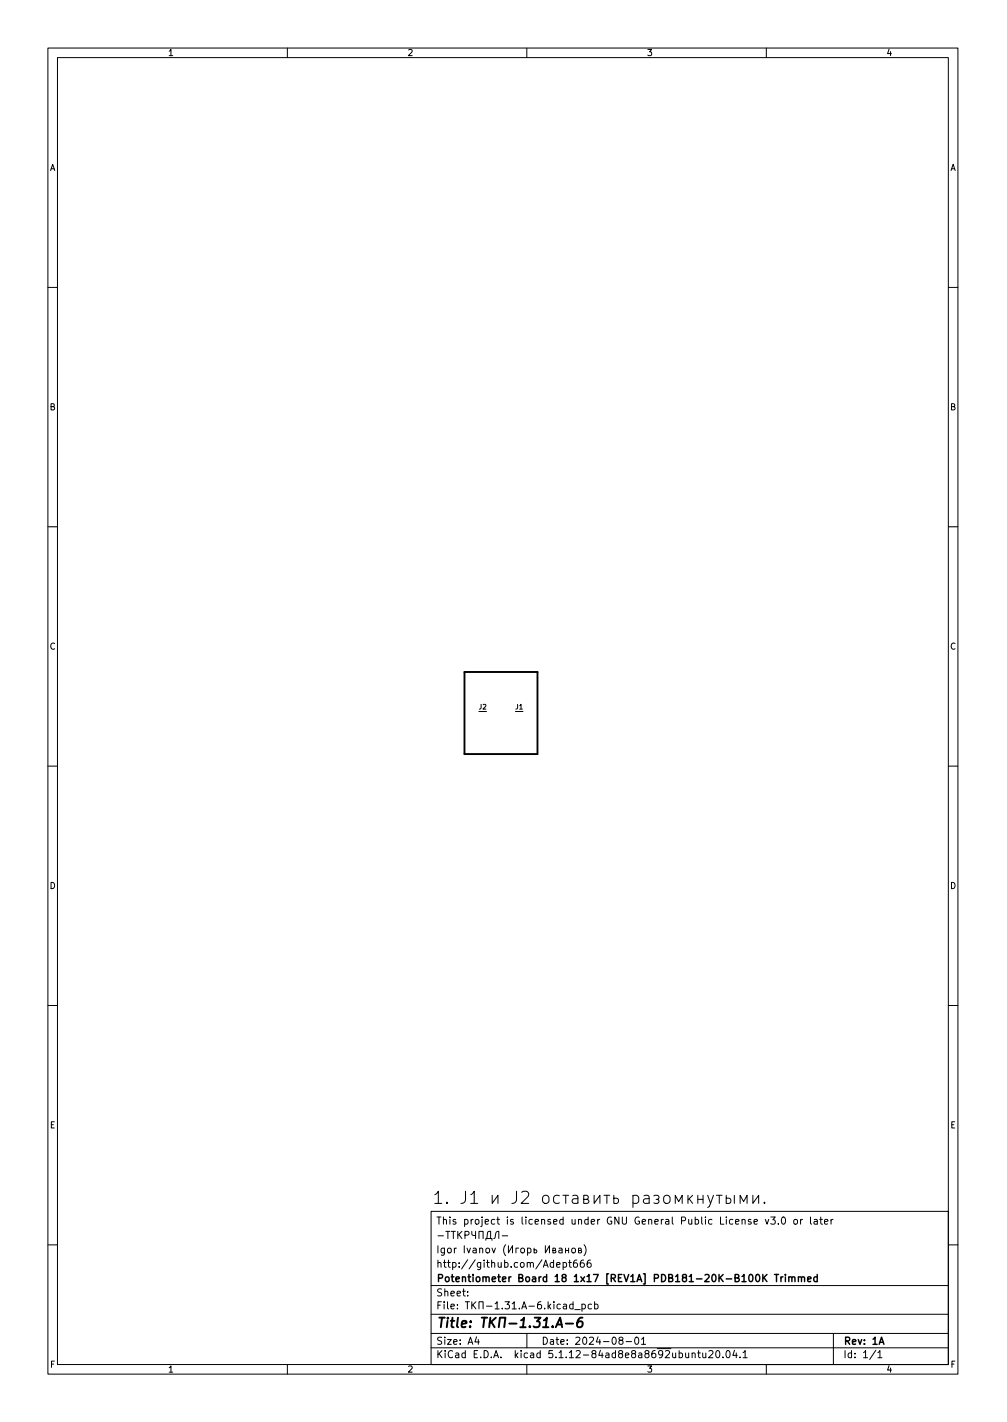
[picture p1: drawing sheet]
<svg xmlns="http://www.w3.org/2000/svg" width="210mm" height="297mm" viewBox="0 0 210 297" stroke-linecap="round" stroke-linejoin="round" font-family="sans-serif">
<defs><g id="words">
<text font-size="3.5" x="90.2" y="251.5">1. J1 J2 .</text>
<text font-size="2.8" x="91" y="277.3">Title: -1.31.A-6</text>
<g font-size="2.1">
<text x="91" y="255.8">This project is licensed under GNU General Public License v3.0 or later</text>
<text x="91" y="261.8">Igor Ivanov ( )</text>
<text x="91" y="267.8">Potentiometer Board 18 1x17 [REV1A] PDB181-20K-B100K Trimmed</text>
<text x="91" y="264.8">http://github.com/Adept666</text>
<text x="91" y="273.5">File: -1.31.A-6.kicad_pcb</text>
<text x="91" y="270.8">Sheet:</text>
<text x="91" y="280.9">Size: A4</text>
<text x="113" y="280.9">Date: 2024-08-01</text>
<text x="176" y="280.9">Rev: 1A</text>
<text x="91" y="283.7">KiCad E.D.A. kicad 5.1.12-84ad8e8a8692ubuntu20.04.1</text>
<text x="176" y="283.7">Id: 1/1</text>
</g>
<g font-size="1.8">
<text x="35" y="11.7">1</text>
<text x="85" y="11.7">2</text>
<text x="135" y="11.7">3</text>
<text x="185" y="11.7">4</text>
<text x="10.3" y="35.7">A</text>
<text x="198.4" y="35.7">A</text>
<text x="10.3" y="85.7">B</text>
<text x="198.4" y="85.7">B</text>
<text x="10.3" y="135.7">C</text>
<text x="198.4" y="135.7">C</text>
<text x="10.3" y="185.7">D</text>
<text x="198.4" y="185.7">D</text>
<text x="10.4" y="235.7">E</text>
<text x="198.4" y="235.7">E</text>
<text x="10.4" y="285.7">F</text>
<text x="35" y="286.7">1</text>
<text x="85" y="286.7">2</text>
<text x="135" y="286.7">3</text>
<text x="185" y="286.7">4</text>
<text x="198.5" y="285.7">F</text>
</g>
<g font-size="1.4">
<text x="100" y="148.2">J2</text>
<text x="107.6" y="148.2">J1</text>
</g>
</g></defs>
<g fill="none" stroke="#000" stroke-width=".21">
<path d="M10 10h190v277h-190zM12 12h186v273h-186zM60 10v2M110 10v2M160 10v2M10 60h2M198 60h2M10 110h2M198 110h2M10 160h2M198 160h2M10 210h2"/>
<path d="M198 210h2M90 253h108v32h-108zM91.4 258.1h1.2M93.1 257.2h.8M93.5 257.2v1.5M94.2 257.2h.9M94.7 257.2v1.5M95.6 257.2v1.5M95.8 257.9l.6 .8M96.4 257.2l-.8 .9M97.1 258l.7-.1 .1-.2v-.3l-.8-.2v1.5M98.5 257.2l.1 .7 .7 .2"/>
<path d="M99.3 257.2v1.5M100 258.7v-1.5h.9v1.5M101.4 259.1v-.4h1.3v.4M101.7 258.7l.1-1.2 .3-.3h.3v1.5M103.1 258.7l.3-.2 .1-.9a.51 .51 0 0 1 .7-.4v1.5M104.9 258.1h1.1M108.9 249.1l.4-.3h.6a.69 .69 0 0 1 .4 1.1l-1.5 1.5h1.6M113.5 249.8a.69 .69 0 0 1 1.1 .4v.7a.69 .69 0 0 1-.6 .5 .69 .69 0 0 1-.7-.5v-.7zM116.8 249.8l-.7-.1-.5 .5v.7l.2 .4 .3 .1 .7-.1M117.5 249.7h1.2M118.1 249.7v1.7M119.6 249.8l.2-.1 .7 .1 .2 1.6"/>
<path d="M120.7 250.3l-.9 .1a.5 .5 0 0 0-.4 .5 .5 .5 0 0 0 .4 .5l.9-.1M121.9 250.5l.8-.1 .1-.2-.1-.4-.8-.1v1.7h.7l.2-.1 .2-.4-.2-.2-.3-.2M124.1 249.7v1.7l1.2-1.7v1.7M126.1 249.7h1.2M126.7 249.7v1.7M128.2 249.7v1.7l.8-.1 .1-.3-.1-.6-.8-.1M132.2 249.8l.7-.1 .5 .5v.7l-.3 .4-.2 .1-.7-.1M132.2 249.7v2.5M134.5 249.8l.2-.1 .7 .1 .1 1.6M135.5 250.3l-.8 .1a.5 .5 0 0 0-.4 .5 .5 .5 0 0 0 .4 .5l.8-.1M136.5 249.8l.7-.1 .4 .3-.1 .4-.3 .1 .4 .4-.1 .4-.3 .1-.7-.1M137 250.5h.2"/>
<path d="M138.7 249.9a.69 .69 0 0 1 .7-.2 .69 .69 0 0 1 .5 .5v.7a.69 .69 0 0 1-.7 .5 .69 .69 0 0 1-.6-.5zM141 251.4v-1.7l.7 1.3 .7-1.3v1.7M143.6 249.7v1.7M143.9 250.4l.7 1M144.6 249.7l-1 1M145.7 250.5h1.1M145.7 249.7v1.7M146.8 249.7v1.7M147.8 249.7l.6 1.7M149 249.7l-.9 2.3-.3 .2M149.6 249.7h1.2M150.2 249.7v1.7"/>
<path d="M151.6 249.7v1.7l.9-.1 .1-.3-.1-.6-.9-.1M153.3 249.7v1.7M154.5 251.4v-1.7l.8 1.3 .7-1.3v1.7M157.2 249.7v1.7l1.2-1.7v1.7M157.4 255.2l.8-.1-.1-.3-.4-.1-.3 .2 .1 .7h.6M159.6 251.1l.1 .2-.1 .1-.1-.1 .1-.2v.3M159.8 254.7l.4 1 .3-1M160.9 254.2h1l-.5 .6 .4 .1v.7l-.2 .1-.7-.1M162.5 255.6v.1M163.3 254.4l.2-.2a.8 .8 0 0 1 .5 .8 .8 .8 0 0 1-.5 .7l-.2-.1-.1-.5zM165.9 254.8l.3-.1 .3 .3v.4l-.3 .3-.3-.1-.2-.2zM167.2 254.7v1"/>
<path d="M167.6 254.7l-.4 .3M169.2 254.2v1.3l.2 .2M170 254.8h.6l.1 .9M170.7 255.1h-.5l-.3 .3 .3 .3 .5-.1M171.2 254.7h.5M171.4 254.2v1.3l.3 .2M172.2 255.2l.7-.1-.1-.3-.4-.1-.2 .2v.7h.6M173.5 254.7v1M173.9 254.7l-.4 .3M10 260h2M90 278.5h108M90 274.5h108"/>
<path d="M90 268.5h108M97.7 270.6v.1M97.7 269.8v.1M99.5 279.2l-.3 1.1h.9M99.9 279.8v1M105.6 260a1.72 1.72 0 0 0 0 2.3M106.2 260.2v1.5l.8-1.5v1.5M108.3 260.7h-.6v1M108.9 260.8l.3-.1 .3 .3v.4l-.3 .3-.3-.1-.2-.2zM110 278.5v3M110.2 260.8l.4-.1 .3 .3-.2 .6h-.5M110.2 260.7v1.5"/>
<path d="M111.5 260.7v1l.5-.1v-.5h-.5M113.9 260.2v1.5l.8-1.5v1.5M114.6 272.8l.4 .6M115 272.4l-.6 .6M115.4 261.2l.5-.1v-.3l-.5-.1v1h.5l.2-.3-.3-.2M115.7 271.9v.2M115.7 272.4v1M116.2 264.2l.7-.1v-.3l-.5-.1-.2 .2 .1 .7h.6M116.7 260.8h.6l.1 .9M117 272.5l-.4-.1-.3 .3 .1 .6h.6M117.4 261.1h-.5l-.2 .3 .2 .3 .5-.1M117.6 263.8l.4-.1 .3 .3-.1 .6h-.6"/>
<path d="M117.6 263.7v1.5M117.7 272.5h.5l.1 .9M118.1 261.2h.6M118.1 260.7v1M118.3 272.8h-.5l-.2 .3 .2 .3 .5-.1M118.7 263.7h.6M118.7 260.7v1M118.9 263.2v1.3l.4 .2M119.5 260.8l.4-.1 .3 .3v.4l-.3 .3-.4-.1-.1-.2zM119.7 272.5l-.5-.1-.3 .3 .2 .6h.6M119.7 271.9v1.5M120 273.6h1.2"/>
<path d="M120.4 263.2l-.4 .1a1.01 1.01 0 0 0 0 1.4l.5-.1 .1-.5-.3-.3h-.3l-.3 .3M120.8 261.2l.5-.1v-.3l-.5-.1v1h.4l.2-.3-.2-.2M121.5 272.5l.4-.1 .3 .3-.1 .6h-.6M121.5 272.4v1.5M121.9 263.2l-.5 .1a1.01 1.01 0 0 0 0 1.4l.5-.1 .1-.5-.3-.3h-.3l-.2 .3M121.9 260a1.72 1.72 0 0 1 0 2.3M123.3 263.2l-.4 .1a1.01 1.01 0 0 0 0 1.4l.5-.1v-.5l-.2-.3h-.3l-.3 .3M123.5 272.5l-.4-.1-.3 .3 .1 .6h.6M124.2 272.5l.4-.1 .3 .3-.2 .6h-.5M124.2 271.9v1.5M129.5 280l-.3-.3 .1-.2 .2-.2 .4 .1 .2 .2-.1 .2-.6 .2-.2 .2 .1 .5 .2 .1h.3l.3-.3v-.3l-.3-.2M132.7 279.5l.2-.2a.8 .8 0 0 1 .5 .8 .8 .8 0 0 1-.5 .7l-.2-.1-.2-.5z"/>
<path d="M133.9 279.7l.5-.4v1.5M174 278.5v6.5M198 260h2M60 285v2M90 281.5h108M110 285v2M130.7 280.2h1.2M133.9 280.8h.9M144.5 282.8l.2-.2 .4 .1 .1 .9M144.5 282.6v1M145.7 282.6h.5M145.9 282.1v1.3l.3 .2"/>
<path d="M146.7 282.6l.1 .9 .4 .1 .2-.1M147.4 282.6v1M148 282.3l.6-.2 .3 .4-1 1.1h1M149.6 282.3l.2-.2a.8 .8 0 0 1 .5 .8 .8 .8 0 0 1-.5 .7l-.2-.1-.2-.5zM150.9 283.5v.1M151.8 282.2l.1-.1a.8 .8 0 0 1 .6 .8 .8 .8 0 0 1-.6 .7 1 1 0 0 1-.1-1.4zM153.4 282l-.4 1.1h.9M153.7 282.6v1M154.5 283.5v.1M155.2 282.5l.4-.4v1.5M155.2 283.6h.8M160 285v2"/>
<path d="M182.9 282l-1.3 2M183.3 282.5l.4-.4v1.5M183.3 283.6h.9"/>
</g>
<g fill="none" stroke="#000" stroke-width=".3">
<path d="M159.3 266.2v1.5M159.5 266.9l.6 .8M160.1 266.2l-.8 .9M161.7 266.2h.9M162.1 266.2v1.5M163.1 266.7v1M163.5 266.7l-.4 .3M164 266.2v.2M164 266.7v1M164.7 266.9l.2-.2 .4 .1v.9M164.7 266.7v1M165.3 266.9l.3-.2 .3 .1 .1 .9"/>
<path d="M166.7 266.9l.2-.2 .4 .1v.9M166.7 266.7v1M167.3 266.9l.3-.2 .3 .1 .1 .9M168.6 267.2l.7-.1v-.3l-.5-.1-.2 .2 .1 .7h.6M170.6 266.8l-.4-.1-.3 .3 .2 .6h.5M170.6 266.2v1.5M183.6 280.8l.5-1.5 .5 1.5"/>
</g>
<path d="M97 140.4h15.2v17.1h-15.2zM111.6 275.2h1.3l-.8 .8 .5 .2-.1 .9-.3 .1h-.5l-.3-.1M113.4 277.2h1.1M113.6 275.8l.6-.6-.3 2M115.4 277.1v.1M116 277.2l1-2 .4 2M116.3 276.7h1M118.1 276.5h1.6M121.6 275.2a.91 .91 0 0 0-1 .9l-.1 .8 .1 .2a.66 .66 0 0 0 1-.2l.1-.5-.2-.3a.66 .66 0 0 0-1 .3" fill="none" stroke="#000" stroke-width=".4"/>
<use href="#words"/>
</svg>
